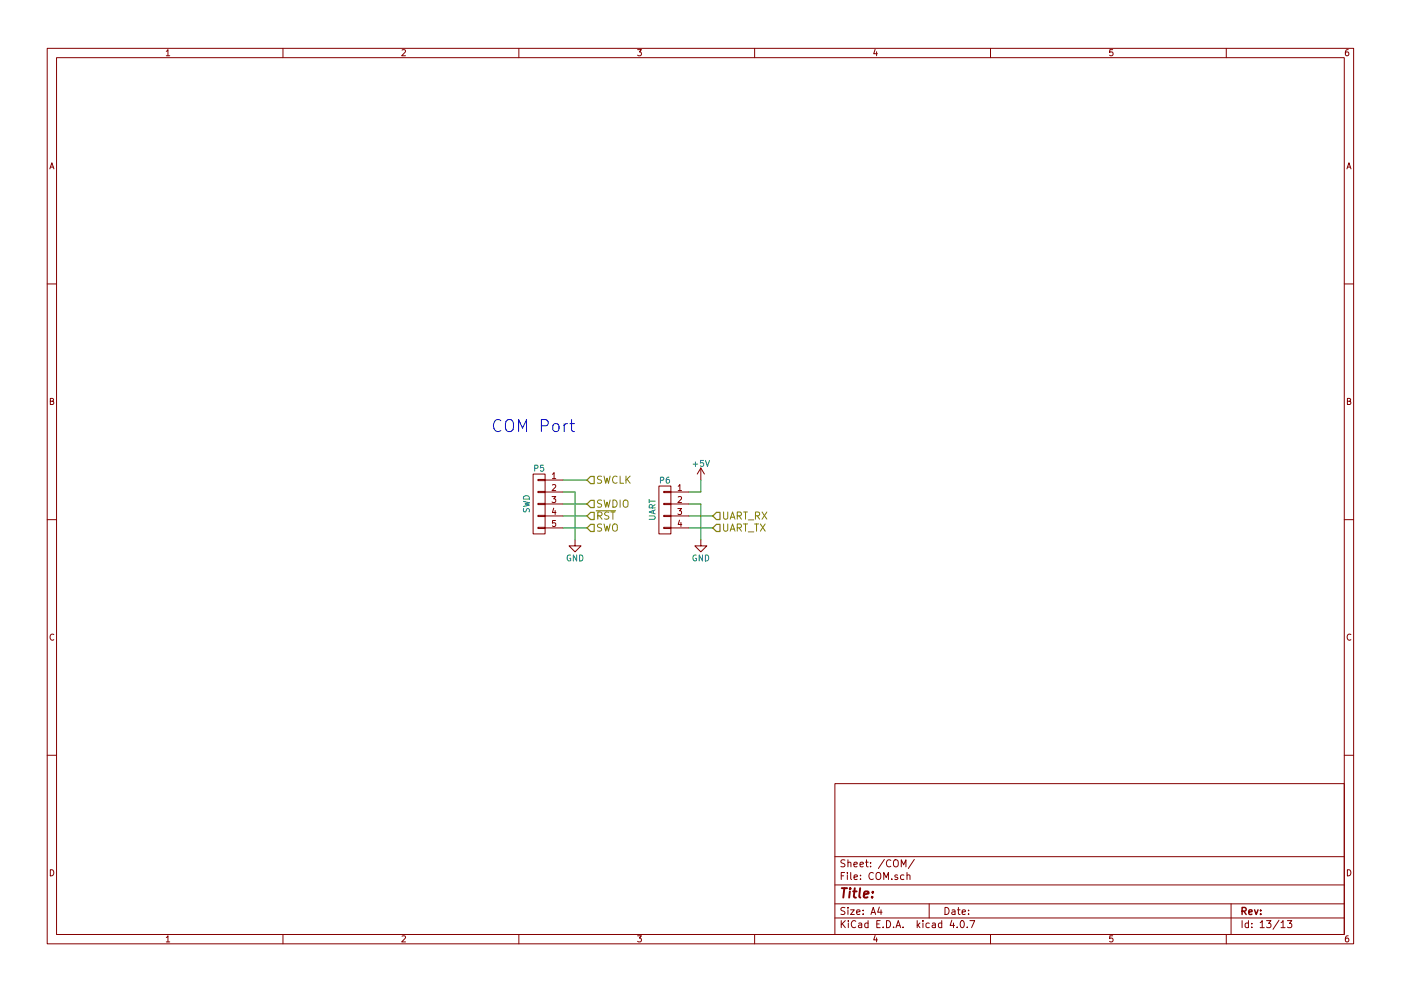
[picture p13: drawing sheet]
<svg xmlns="http://www.w3.org/2000/svg" width="297mm" height="210mm" viewBox="0 0 297 210" stroke-linecap="round" stroke-linejoin="round" font-family="sans-serif">
<g fill="none" stroke="#840000" stroke-width=".21">
<path d="M10 10.3h277v189.9h-277zM12 12.2h273v186.1h-273zM35.3 10.9l.3-.4v1.3M35.3 11.8h.7M60 10.3v1.9M85.2 10.6l.5-.1 .3 .4-.8 .9h.8M110 10.3v1.9M135.2 10.5h.8l-.4 .5 .3 .1 .1 .2-.1 .4-.2 .1-.5-.1M160 10.3v1.9M185.5 10.5l-.3 .9h.8M185.9 11v.8M210 10.3v1.9"/>
<path d="M235.9 10.5h-.6v.6h.6l.1 .5-.3 .2-.4-.1M260 10.3v1.9M285.9 10.5l-.4 .1-.2 .2-.1 .8 .3 .2 .4-.1 .1-.4-.1-.2-.4-.1-.3 .3M10.6 35.8l.4-1.3 .4 1.3M10.7 35.5h.6M285.6 35.8l.4-1.3 .4 1.3M285.7 35.5h.6M10 60.2h2M285 60.2h2M10.7 85.1h.5l.1-.5-.6-.1v1.3h.5l.2-.4-.3-.3M148.6 99.3l-.8 1.3M148.6 99.3v2.5"/>
<path d="M148.6 99.3l.8 1.3M285.7 85.1h.5l.1-.5-.6-.1v1.3h.5l.2-.4-.3-.3M10 110.3h2M113 100.6h2.6v12.7h-2.6zM114 111.9h1.6v.2h-1.6zM114 109.3h1.6v.3h-1.6zM114 106.8h1.6v.3h-1.6zM114 104.3h1.6v.2h-1.6zM114 101.7h1.6v.3h-1.6zM115.6 104.4h3.8M115.6 106.9h3.8M115.6 109.5h3.8"/>
<path d="M115.6 112h3.8M115.6 101.8h3.8M117 105.4h.8l-.4 .4 .4 .1v.6l-.2 .1-.6-.1M117.1 100.6l.4-.3v1.2M117.1 102.9l.5-.1 .2 .4-.8 .9h.8M117.1 101.5h.7M117.4 107.8l-.3 .9h.8M117.7 108.3v.9M117.8 110.4h-.6l-.1 .6h.7v.6l-.2 .1-.5-.1M121.9 114.5v1.3h1.3l-1.3 1.3-1.3-1.3h1.3M139.7 103.1h2.5v10.2h-2.5zM140.7 111.9h1.5v.2h-1.5z"/>
<path d="M140.7 109.3h1.5v.3h-1.5zM140.7 106.8h1.5v.3h-1.5zM140.7 104.3h1.5v.2h-1.5zM142.2 104.4h3.8M142.2 106.9h3.8M142.2 109.5h3.8M142.2 112h3.8M143.7 107.9h.8l-.4 .5 .3 .1v.5l-.1 .2-.6-.2M143.8 103.2l.3-.4v1.3M143.8 105.5l.5-.1 .2 .3-.8 .9h.8M143.8 104.1h.7M144.1 110.4l-.3 .9h.8"/>
<path d="M144.4 110.8v.9M148.6 114.5v1.3h1.3l-1.3 1.3-1.3-1.3h1.3M285 110.3h2M11.4 134.6a.58 .58 0 0 0-.8 .6 .58 .58 0 0 0 .8 .5M286.4 134.6a.58 .58 0 0 0-.8 .6 .58 .58 0 0 0 .8 .5M10 160.2h2M177 166.3h108v32h-108zM285 160.2h2M10.7 184.5a.65 .65 0 0 1 .7 .7 .65 .65 0 0 1-.7 .6zM35.3 198.9l.3-.4v1.3M35.3 199.8h.7M60 198.3v1.9"/>
<path d="M85.2 198.6l.5-.1 .3 .4-.8 .9h.8M110 198.3v1.9M135.2 198.5h.8l-.4 .5 .3 .1 .1 .2-.1 .4-.2 .1-.5-.1M160 198.3v1.9M177 194.8h108M177 191.8h108M177 187.8h108M177 181.8h108M178.4 195.3v1.5M178.4 185.8h.5M178.6 196l.6 .8M179.1 185.1h-.7v1.5"/>
<path d="M179.1 192.6l-.5-.1-.3 .3 .1 .3 .7 .4v.4l-.2 .1-.6-.1M179.1 182.5l-.5-.1-.3 .3 .1 .3 .7 .4v.4l-.2 .1-.6-.1M179.2 195.3l-.8 .9M179.7 185.1v.2M179.7 185.6v1M179.8 192.5v.2M179.8 183.1l.2-.2 .4 .1v.9M179.8 182.4v1.5M179.8 193v1M179.9 195.3v.2M179.9 195.8v1M180.3 193h.8l-.8 1h.8"/>
<path d="M180.4 185.1v1.3l.2 .2M181.1 183.4l.7-.1-.1-.3-.4-.1-.2 .2v.7h.6M181.1 186.1l.7-.1-.1-.3-.4-.1-.2 .2 .1 .7h.5M181.4 195.5a.71 .71 0 0 0-1 .5 .71 .71 0 0 0 .8 .8l.2-.1M181.6 193.5l.7-.1v-.3l-.4-.1-.3 .2 .1 .7h.6M182.1 195.9h.6v.9M182.3 183.4l.8-.1-.1-.3-.4-.1-.3 .2 .1 .7h.6M182.4 186.5v.1M182.4 185.7v.1M182.7 196.2l-.7 .3 .2 .3 .5-.1M183 193.9v.1M183 193.1v.1"/>
<path d="M183.5 182.9h.6M183.7 182.4v1.3l.4 .2M184 195.9l-.4-.1-.3 .3 .1 .6 .2 .1 .4-.1M184 195.3v1.5M184.6 183.8v.1M184.6 183v.1M184.7 194l.4-1.5 .5 1.5M184.8 193.6h.7M185.2 185.3a.71 .71 0 0 0-1 .5 .71 .71 0 0 0 .7 .8l.3-.1M185.5 198.5l-.3 .9h.8M185.8 185.3l.3-.2a.53 .53 0 0 1 .6 .5v.5a.51 .51 0 0 1-.7 .4 1.05 1.05 0 0 1-.2-1.2zM185.9 199v.8"/>
<path d="M185.9 196h.5M186.4 192.5l-.3 1h.9M186.6 195.3h-.7v1.5h.7M186.8 193v1M187.2 196.7v.1M187.4 186.6v-1.5l.5 1.1 .5-1.1v1.5M187.5 182.3l-1.3 2M188 195.3a.76 .76 0 0 1 .8 .8 .76 .76 0 0 1-.8 .7zM188.9 182.6a.71 .71 0 0 0-1 .5 .71 .71 0 0 0 .7 .8l.3-.1M189.1 186.5v.1M189.5 196.7v.1M189.5 182.6l.3-.2a.53 .53 0 0 1 .6 .5v.5a.51 .51 0 0 1-.7 .4 1.05 1.05 0 0 1-.2-1.2z"/>
<path d="M190 196.8l.4-1.5 .6 1.5M190.1 196.4h.7M190.3 185.7l-.4-.1-.2 .2 .1 .2 .5 .2v.3h-.6M191.1 183.9v-1.5l.5 1.1 .5-1.1v1.5M191.5 196.7v.1M191.6 185.7l-.4-.1-.3 .3 .1 .6 .2 .1 .4-.1M192.3 185.7l.2-.1 .4 .1v.9M192.3 185.1v1.5M193.9 182.3l-1.3 2M194.5 195.3v1.5M194.6 196.3l.4 .5M195 195.8l-.5 .6"/>
<path d="M195.7 195.3v.2M195.7 195.8v1M197 191.8v3M197 195.9l-.4-.1-.3 .3 .1 .6 .2 .1 .4-.1M197.7 195.9h.6v.9M198.3 196.2l-.7 .3 .2 .3 .5-.1M199.7 195.9l-.5-.1-.2 .3v.6l.2 .1 .5-.1M199.7 195.3v1.5M200.4 192.5a.76 .76 0 0 1 .8 .8 .76 .76 0 0 1-.8 .7zM201.8 195.2l-.4 1.1h1M201.9 193.1h.5l.1 .9M202.2 195.8v1"/>
<path d="M202.5 193.4l-.7 .3 .2 .3 .5-.1M202.9 196.7v.1M203 193h.6M203.2 192.5v1.3l.4 .2M203.8 195.4l.1-.1a.8 .8 0 0 1 .6 .8 .8 .8 0 0 1-.6 .7 .97 .97 0 0 1-.1-1.4zM204 193.5l.7-.1-.1-.3-.4-.1-.2 .2 .1 .7h.5M205.1 196.7v.1M205.4 193.9v.1M205.4 193.1v.1M205.6 195.3h1.1l-.7 1.5M210 198.3v1.9M235.9 198.5h-.6v.7l.6-.1 .1 .5-.3 .2-.4-.1"/>
<path d="M260 198.3v1.9M261 191.8v6.5M263.3 195.3v1.5M264.7 195.9l-.4-.1-.3 .3 .1 .6 .2 .1 .4-.1M264.7 195.3v1.5M265.4 196.7v.1M265.4 195.9v.1M267.2 195.8l.4-.5v1.5M267.2 196.8h.8M268.5 195.3h1l-.5 .6 .4 .1v.7l-.2 .1-.7-.1M271.2 195.2l-1.3 2M271.6 195.8l.4-.5v1.5"/>
<path d="M271.6 196.8h.9M272.9 195.3h1l-.5 .6 .4 .1v.7l-.2 .1-.7-.1M285.7 184.5a.65 .65 0 0 1 .7 .7 .65 .65 0 0 1-.7 .6zM285.9 198.5l-.4 .1-.2 .3-.1 .7 .3 .2 .4-.1 .1-.4-.1-.2-.4-.1-.3 .3"/>
</g>
<path d="M263.3 193.3l.8-.1 .1-.2-.1-.3-.2-.2h-.6v1.5M263.7 193.3l.5 .7M264.8 193.5l.7-.1-.1-.3-.4-.1-.2 .2v.7h.6M266 193l.3 1 .4-1M267.3 193.9v.1M267.3 193.1v.1" fill="none" stroke="#840000" stroke-width=".3"/>
<path d="M178.5 188.4h1.1M179 188.4l-.2 2M180.2 189.1l-.2 1.3M180.3 188.4l-.1 .2 .2-.1-.1-.1-.1 .2M180.9 189.1h.7M181.2 188.4l-.2 1.8 .1 .1 .4 .1M182.4 188.4l-.2 1.8 .2 .2M183.2 189.8l.9-.2v-.4l-.6-.1-.3 .3v.9h.7M184.9 190.3v.1M185.1 189.2l-.1 .2-.1-.1 .2-.1-.1 .2" fill="none" stroke="#840000" stroke-width=".41"/>
<g fill="none" stroke="#848400" stroke-width=".21">
<path d="M126.4 108.4h4.1M126.7 109.4h.8l.1-.3v-.3l-.3-.2h-.6v1.6M127.1 109.4l.5 .8M127.6 101.1l-.6-.1-.3 .2v.4l.7 .3 .2 .4-.3 .2h-.6M127.6 106.2l-.6-.1-.3 .1v.5l.7 .3 .2 .3-.3 .3-.6-.1M127.6 111.2h-.6l-.3 .1v.5l.7 .2 .2 .4-.3 .3-.6-.1M128.1 101l.3 1.5 .3-1.1 .3 1.1 .4-1.5M128.1 106.1l.3 1.5 .3-1.1 .3 1.1 .4-1.5M128.1 111.2l.3 1.5 .3-1.1 .3 1.1 .4-1.5M129.1 108.7l-.6-.1-.2 .2v.4l.6 .3 .2 .4-.3 .3-.6-.1M129.5 108.6h.9M129.9 106.1a.77 .77 0 0 1 .9 .8 .77 .77 0 0 1-.9 .7z"/>
<path d="M129.9 111.4a.5 .5 0 0 1 .6-.2 .5 .5 0 0 1 .4 .5l-.1 .8-.3 .2a.53 .53 0 0 1-.6-.5zM129.9 108.6v1.6M130.8 101.2a.72 .72 0 0 0-1 .5 .72 .72 0 0 0 .7 .8l.3-.1M131.5 101v1.5h.7M131.5 106.1v1.5M132.2 106.3a.5 .5 0 0 1 .6-.2 .5 .5 0 0 1 .3 .5v.8l-.3 .2a.53 .53 0 0 1-.7-.5zM132.7 101v1.5M132.9 101.7l.7 .8M133.6 101l-.9 .9M153.4 108.6v1.3l.3 .3h.3l.3-.3v-1.3M153.4 111.2v1.2l.3 .3h.3l.3-.3v-1.2M154.8 110.2l.5-1.6 .5 1.6"/>
<path d="M154.8 112.7l.5-1.5 .5 1.5M154.9 109.7h.8M154.9 112.3h.8M156.3 109.4h.7l.2-.3-.1-.3-.2-.2h-.6v1.6M156.3 112l.7-.1 .2-.2-.1-.4-.2-.1h-.6v1.5M156.7 109.4l.5 .8M156.7 112l.5 .7M157.6 108.6h.9M157.6 111.2h.9M158.1 108.6v1.6M158.1 111.2v1.5M158.6 110.3h1.2"/>
<path d="M158.6 112.8h1.2M160 111.2h.8M160.2 109.4h.7l.2-.3-.1-.3-.2-.2h-.6v1.6M160.4 111.2v1.5M160.6 109.4l.5 .8M161.2 111.2l1 1.5M161.6 108.6l1 1.6M162.2 111.2l-1 1.5M162.6 108.6l-1 1.6"/>
</g>
<path d="M125.2 101.1h.8v1.5h-.8l-.7-.8zM125.2 106.2h.8v1.5h-.8l-.7-.8zM125.2 108.7h.8v1.5h-.8l-.7-.7zM125.2 111.2h.8v1.6h-.8l-.7-.8zM151.9 108.7h.8v1.5h-.8l-.8-.7zM151.9 111.2h.8v1.6h-.8l-.8-.8z" fill="none" stroke="#848400" stroke-width=".25"/>
<g fill="none" stroke="#008484" stroke-width=".21">
<path d="M113.4 99.4l.6-.1v-.5l-.6-.1v1.3M115.2 98.7h-.6v.6h.6v.5l-.1 .2-.5-.2M147 98.5h.9M147.4 98v1M149.1 97.7h-.6v.6h.6v.5l-.1 .2-.5-.2M149.6 97.7l.4 1.3 .4-1.3M111 106.4l1.2 .3-.9 .2 .9 .3-1.2 .3M111 107.9v.6l.5 .1a.54 .54 0 0 1 .6-.7l.1 .2v.5M111 105.4a.69 .69 0 0 1 .8-.2 .69 .69 0 0 1 .4 .7h-1.2zM121 117.8a.59 .59 0 0 0-.8 .6 .59 .59 0 0 0 .8 .5v-.4h-.2M122.3 117.7v1.3l-.7-1.3v1.3M122.9 117.7a.64 .64 0 0 1 .7 .7 .64 .64 0 0 1-.7 .6z"/>
<path d="M137.6 109.5h1.1l.2 .2v.3l-.2 .2h-1.1M137.6 106v.7M137.6 106.3h1.3M138.3 107.8l-.1-.6-.5-.1-.1 .7h1.3M138.5 108.3v.6M138.9 108.2l-1.3 .4 1.3 .4M138.9 107.1l-.6 .4M140 101.9l.6-.1 .1-.5-.7-.1v1.3M141.8 101.2l-.3 .1-.2 .2-.1 .8 .3 .2 .4-.1-.1-.6-.3-.1-.3 .2M147.6 117.8a.59 .59 0 0 0-.7 .6 .59 .59 0 0 0 .7 .5l.1-.4h-.3M148.9 117.7v1.3l-.7-1.3v1.3M149.6 117.7a.64 .64 0 0 1 .7 .7 .64 .64 0 0 1-.7 .6z"/>
</g>
<path d="M119.4 104.4h2.5v10.1M119.4 101.8h5.1M119.4 106.9h5.1M119.4 109.5h5.1M119.4 112h5.1M146 106.9h2.6v7.6M146 109.5h5.1M146 112h5.1M148.6 101.8v2.6h-2.6" fill="none" stroke="#008400" stroke-width=".21"/>
<path d="M106.2 89.3a1.02 1.02 0 0 0-1.3 0 1.02 1.02 0 0 0-.3 1.2 .96 .96 0 0 0 .5 .9 .96 .96 0 0 0 1.1-.1M107.5 89.1a.85 .85 0 0 1 .9 0 .85 .85 0 0 1 .5 .8v.8a.85 .85 0 0 1-.9 .9 .85 .85 0 0 1-.8-.9v-.8zM110 91.6v-2.6l.8 1.9 .8-1.9v2.6M114.8 90.4h.9a.7 .7 0 0 0 .6-.7 .7 .7 0 0 0-.6-.7h-.9v2.6M117.3 90.1a.69 .69 0 0 1 1.2 .3v.7a.68 .68 0 0 1-.6 .5 .68 .68 0 0 1-.7-.5zM119.6 89.9v1.7M120.3 89.9a.59 .59 0 0 0-.7 .5M120.8 89.9h1M121.2 89v2.2l.1 .2 .5 .2" fill="none" stroke="#0000c2" stroke-width=".21"/>
</svg>
